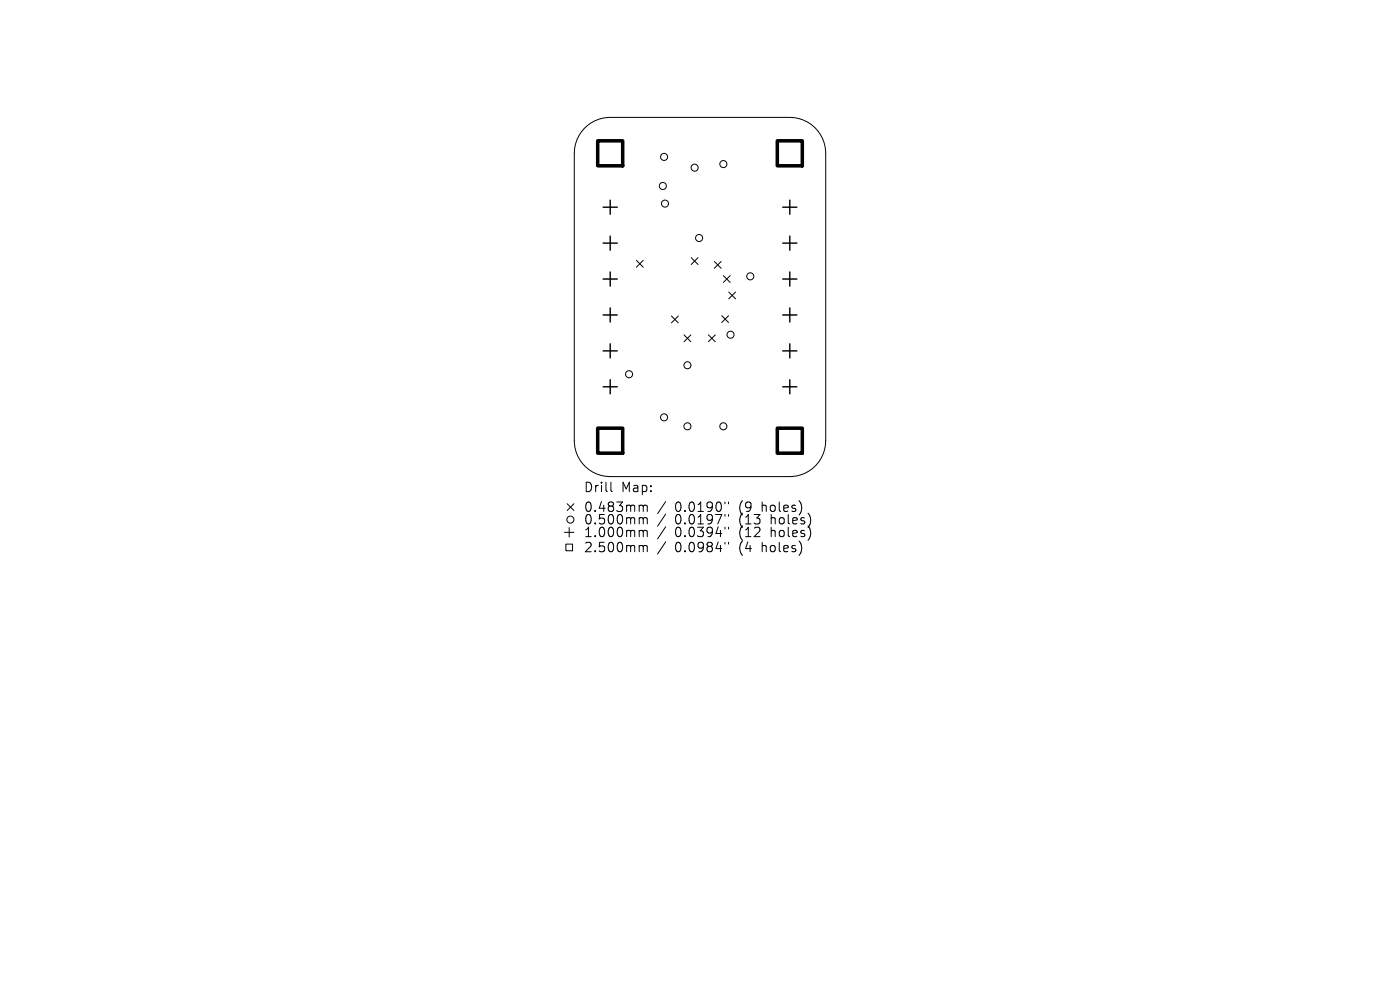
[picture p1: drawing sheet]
<svg xmlns="http://www.w3.org/2000/svg" width="297mm" height="210mm" viewBox="0 0 297 210" stroke-linecap="round" stroke-linejoin="round" font-family="sans-serif">
<defs><g id="words">
<g font-size="2.8">
<text x="123.8" y="104.7">Drill</text>
<text x="131.8" y="104.7">Map:</text>
<text x="123.8" y="108.9">0.483mm</text>
<text x="123.8" y="111.5">0.500mm</text>
<text x="143.2" y="108.9">0.0190&quot;</text>
<text x="143.2" y="111.5">0.0197&quot;</text>
<text x="156.9" y="108.9">(9</text>
<text x="156.9" y="111.5">(13</text>
<text x="161.9" y="108.9">holes)</text>
<text x="163.8" y="111.5">holes)</text>
<text x="123.8" y="114.2">1.000mm</text>
<text x="123.8" y="117.4">2.500mm</text>
<text x="143.2" y="114.2">0.0394&quot;</text>
<text x="143.2" y="117.4">0.0984&quot;</text>
<text x="156.9" y="114.2">(12</text>
<text x="156.9" y="117.4">(4</text>
<text x="161.9" y="117.4">holes)</text>
<text x="163.8" y="114.2">holes)</text>
</g>
</g></defs>
<g fill="none" stroke="#000" stroke-width=".21">
<path d="M123.9 27.3a7.6 7.6 0 0 1 5.6-2.4h38.1a7.6 7.6 0 0 1 7.6 7.6v61a7.6 7.6 0 0 1-7.6 7.6h-38.1a7.6 7.6 0 0 1-7.7-7.6v-61a7.6 7.6 0 0 1 2.1-5.2zM135 55.2l1.5 1.5M136.5 55.2l-1.5 1.5M146.6 54.7l1.5 1.4M148.1 54.7l-1.5 1.4M151.5 55.5l1.5 1.4M153 55.5l-1.5 1.4M153.5 58.5l1.4 1.4M154.9 58.5l-1.4 1.4M142.4 67l1.5 1.5M143.9 67l-1.5 1.5M145.1 71l1.5 1.5"/>
<path d="M146.6 71l-1.5 1.5M150.3 71l1.4 1.5M151.7 71l-1.4 1.5M153.1 67l1.5 1.4M154.6 67l-1.5 1.4M154.6 61.9l1.4 1.5M156 61.9l-1.4 1.5M119.8 112.9h2M120 115.4h1.5v1.4h-1.5zM120.3 106.9l1.5 1.4M120.8 111.9v2M121.8 106.9l-1.5 1.4"/>
<path d="M129.6 102.3v1.7l.3 .3M135.9 107.2l.5 .1 .1 .1M135.9 109.8h.3l.3 .3M135.9 112.5h.3l.3 .3M135.9 115.7h.3l.3 .3M136.5 107.4l.2-.2 .5 .1 .1 1.2M136.5 107.4v1.1M136.5 110.1v1M136.5 112.8v1M136.5 116v1M136.5 110.1l.2-.3 .5 .1 .1 1.2M136.5 112.8l.2-.3 .5 .1 .1 1.2"/>
<path d="M136.5 116l.2-.3 .5 .1 .1 1.2M141.2 106.4l-1.7 2.6M141.2 109l-1.7 2.6M141.2 111.7l-1.7 2.6M141.2 114.9l-1.7 2.6M153.8 106.5v.4M153.8 109.1v.4M153.8 111.8v.4M153.8 115v.4M154.6 106.5v.4M154.6 109.1v.4M154.6 111.8v.4"/>
<path d="M154.6 115v.4"/>
<circle cx="140.6" cy="39.5" r=".75"/>
<circle cx="140.9" cy="33.3" r=".75"/>
<circle cx="147.4" cy="35.6" r=".75"/>
<circle cx="153.5" cy="34.8" r=".75"/>
<circle cx="141.1" cy="43.2" r=".75"/>
<circle cx="148.3" cy="50.5" r=".75"/>
<circle cx="159.2" cy="58.6" r=".75"/>
<circle cx="133.5" cy="79.4" r=".75"/>
<circle cx="145.8" cy="77.5" r=".75"/>
<circle cx="155" cy="71" r=".75"/>
<circle cx="140.9" cy="88.5" r=".75"/>
<circle cx="145.8" cy="90.4" r=".75"/>
<circle cx="153.5" cy="90.4" r=".75"/>
<circle cx="121" cy="110.2" r=".75"/>
</g>
<g fill="none" stroke="#000" stroke-width=".3">
<path d="M128 44h3M128 51.6h3M128 59.2h3M129.5 42.5v3M129.5 50.1v3M129.5 57.7v3M166.1 44h3M166.1 51.6h3M166.1 59.2h3M167.6 42.5v3M167.6 50.1v3M167.6 57.7v3"/>
<path d="M128 66.8h3M128 74.4h3M129.5 65.3v3M129.5 72.9v3M166.1 66.8h3M166.1 74.4h3M167.6 65.3v3M167.6 72.9v3M128 82.1h3M129.5 80.6v3M166.1 82.1h3M167.6 80.6v3"/>
</g>
<path d="M126.8 29.9h5.3v5.3h-5.3zM164.9 29.9h5.3v5.3h-5.3zM126.8 90.8h5.3v5.3h-5.3zM164.9 90.8h5.3v5.3h-5.3z" fill="none" stroke="#000" stroke-width=".75"/>
<use href="#words"/>
</svg>
